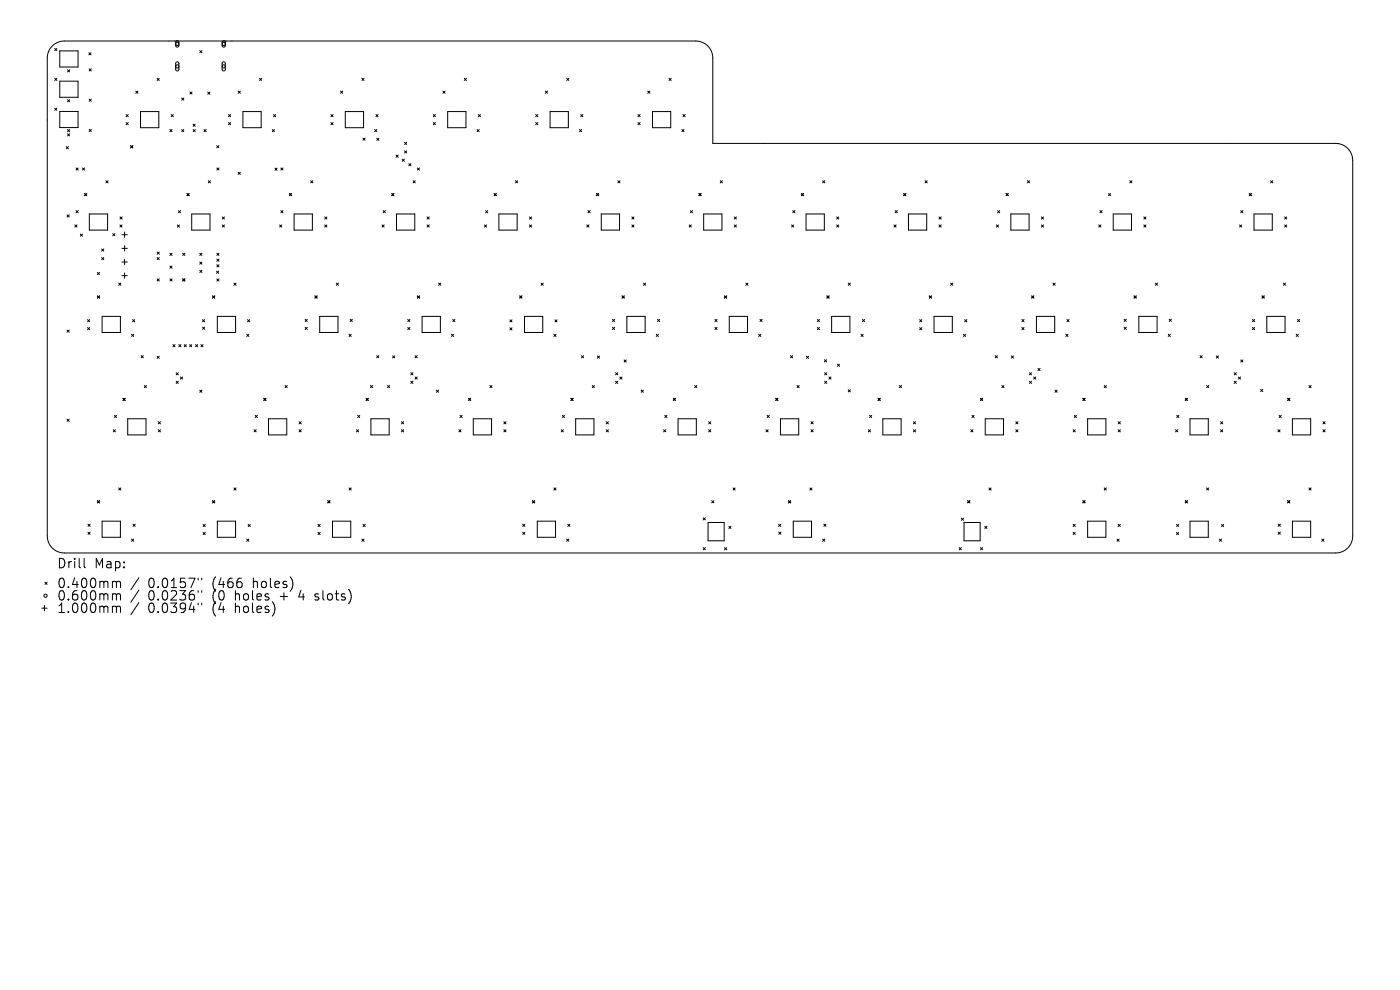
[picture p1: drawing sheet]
<svg xmlns="http://www.w3.org/2000/svg" width="297mm" height="210mm" viewBox="0 0 297 210" stroke-linecap="round" stroke-linejoin="round" font-family="sans-serif">
<defs><g id="words">
<g font-size="2.8">
<text x="12" y="120.8">Drill</text>
<text x="12" y="125">0.400mm</text>
<text x="20" y="120.8">Map:</text>
<text x="31.4" y="125">0.0157&quot;</text>
<text x="45.2" y="125">(466</text>
<text x="53.9" y="125">holes)</text>
<text x="12" y="127.7">0.600mm</text>
<text x="12" y="130.3">1.000mm</text>
<text x="31.4" y="127.7">0.0236&quot;</text>
<text x="31.4" y="130.3">0.0394&quot;</text>
<text x="45.2" y="127.7">(0</text>
<text x="45.2" y="130.3">(4</text>
<text x="50.1" y="127.7">holes</text>
<text x="50.1" y="130.3">holes)</text>
<text x="59.9" y="127.7">+</text>
<text x="64.1" y="127.7">4</text>
<text x="67.7" y="127.7">slots)</text>
</g>
</g></defs>
<g fill="none" stroke="#000" stroke-width=".21">
<path d="M11.1 9.8a3.6 3.6 0 0 1 2.5-1.1h134a3.6 3.6 0 0 1 3.6 3.6v18.1h132.2a3.6 3.6 0 0 1 3.6 3.6v79.7a3.6 3.6 0 0 1-3.6 3.6h-269.8a3.6 3.6 0 0 1-3.6-3.6v-101.4a3.6 3.6 0 0 1 1.1-2.5zM11.6 10.3l.5 .4M11.6 16.6l.5 .5M12.1 10.3l-.5 .4M12.1 16.6l-.5 .5M12.7 10.8h3.9v3.4h-3.9zM12.7 17.2h3.9v3.4h-3.9zM14.3 14.8l.5 .5M14.8 14.8l-.5 .5M18.9 11.2l.4 .4M18.9 14.6l.5 .5M19.3 11.2l-.4 .4"/>
<path d="M19.4 14.6l-.5 .5M28.8 19.3l.5 .5M29.3 19.3l-.5 .5M33.3 16.6l.5 .5M33.8 16.6l-.5 .5M37.4 8.7l.3-.1 .2 .3v.8l-.2 .3-.4-.3zM37.4 13.2l.3-.1 .2 .3v1.4l-.2 .2-.4-.2zM40.3 19.5l.4 .5M40.7 19.5l-.4 .5M42.4 10.7l.4 .5M42.8 10.7l-.4 .5M44.1 19.5l.4 .5"/>
<path d="M44.5 19.5l-.4 .5M47.2 8.7l.4-.1 .2 .3v.8l-.2 .3-.5-.3zM47.2 13.2l.4-.1 .2 .3v1.4l-.3 .2-.4-.2zM50.5 19.3l.5 .5M51 19.3l-.5 .5M55.1 16.6l.4 .5M55.5 16.6l-.4 .5M72.2 19.3l.5 .5M72.7 19.3l-.5 .5M76.8 16.6l.4 .5M77.2 16.6l-.4 .5M94 19.3l.4 .5"/>
<path d="M94.4 19.3l-.4 .5M98.5 16.6l.5 .5M99 16.6l-.5 .5M115.7 19.3l.4 .5M116.1 19.3l-.4 .5M120.2 16.6l.5 .5M120.7 16.6l-.5 .5M137.4 19.3l.5 .5M137.9 19.3l-.5 .5M141.9 16.6l.5 .5M142.4 16.6l-.5 .5M11.6 23l.5 .4"/>
<path d="M12.1 23l-.5 .4M12.7 23.6h3.9v3.5h-3.9zM14.1 31.1l.4 .5M14.3 21.1l.5 .5M14.3 27.5l.5 .4M14.3 28.4l.5 .4M14.5 31.1l-.4 .5M14.8 21.1l-.5 .5M14.8 27.5l-.5 .4M14.8 28.4l-.5 .4M16.1 35.6l.5 .5M16.6 35.6l-.5 .5"/>
<path d="M17.5 35.6l.4 .5M17.9 35.6l-.4 .5M18.9 21l.5 .5M18.9 27.4l.5 .5M19.4 21l-.5 .5M19.4 27.4l-.5 .5M22.5 38.3l.4 .5M22.9 38.3l-.4 .5M26.8 24.3l.4 .5M26.8 26l.4 .5M27.2 24.3l-.4 .5M27.2 26l-.4 .5"/>
<path d="M27.7 30.9l.5 .5M28.2 30.9l-.5 .5M29.8 23.7h3.9v3.4h-3.9zM36 27.5l.5 .4M36.3 24.3l.5 .5M36.5 27.5l-.5 .4M36.8 24.3l-.5 .5M38.5 20.8l.5 .4M38.5 27.5l.5 .4M39 20.8l-.5 .4M39 27.5l-.5 .4M41 26.3l.4 .5"/>
<path d="M41 27.5l.4 .4M41.4 26.3l-.4 .5M41.4 27.5l-.4 .4M43.3 27.5l.4 .4M43.7 27.5l-.4 .4M44.2 38.3l.4 .5M44.6 38.3l-.4 .5M46 30.9l.4 .4M46 35.6l.5 .5M46.4 30.9l-.4 .4M46.5 35.6l-.5 .5M48.5 24.3l.4 .5"/>
<path d="M48.5 26l.4 .5M48.9 24.3l-.4 .5M48.9 26l-.4 .5M50.5 36.5l.5 .5M51 36.5l-.5 .5M51.5 23.7h3.9v3.4h-3.9zM57.8 27.5l.4 .4M58 24.3l.5 .5M58.2 27.5l-.4 .4M58.3 35.7l.5 .4M58.5 24.3l-.5 .5M58.8 35.7l-.5 .4"/>
<path d="M59.6 35.6l.4 .5M60 35.6l-.4 .5M65.9 38.3l.5 .5M66.4 38.3l-.5 .5M70.2 24.3l.5 .5M70.2 26l.5 .5M70.7 24.3l-.5 .5M70.7 26l-.5 .5M73.3 23.7h3.8v3.4h-3.8zM77 29.3l.5 .4M77.5 29.3l-.5 .4M79.5 27.5l.4 .4"/>
<path d="M79.8 24.3l.4 .5M79.9 29.3l.5 .5M79.9 27.5l-.4 .4M80.2 24.3l-.4 .5M80.4 29.3l-.5 .5M84 32.9l.5 .5M84.5 32.9l-.5 .5M85.3 33.8l.5 .4M85.8 33.8l-.5 .4M85.8 30.2l.5 .4M85.8 32l.5 .5M86.3 30.2l-.5 .4"/>
<path d="M86.3 32l-.5 .5M86.7 34.7l.5 .5M87.2 34.7l-.5 .5M87.6 38.3l.5 .5M88.1 38.3l-.5 .5M88.5 35.6l.5 .5M89 35.6l-.5 .5M91.9 24.3l.5 .5M91.9 26l.5 .5M92.4 24.3l-.5 .5M92.4 26l-.5 .5M95 23.7h3.9v3.4h-3.9z"/>
<path d="M101.2 27.5l.5 .4M101.5 24.3l.4 .5M101.7 27.5l-.5 .4M101.9 24.3l-.4 .5M109.4 38.3l.4 .5M109.8 38.3l-.4 .5M113.6 24.3l.5 .5M113.6 26l.5 .5M114.1 24.3l-.5 .5M114.1 26l-.5 .5M116.7 23.7h3.9v3.4h-3.9zM122.9 27.5l.5 .4"/>
<path d="M123.2 24.3l.5 .5M123.4 27.5l-.5 .4M123.7 24.3l-.5 .5M131.1 38.3l.4 .5M131.5 38.3l-.4 .5M135.3 24.3l.5 .4M135.3 26l.5 .4M135.8 24.3l-.5 .4M135.8 26l-.5 .4M138.4 23.7h3.9v3.4h-3.9zM144.7 27.5l.4 .4M144.9 24.3l.5 .4"/>
<path d="M145.1 27.5l-.4 .4M145.4 24.3l-.5 .4M152.8 38.3l.5 .5M153.3 38.3l-.5 .5M174.5 38.3l.5 .5M175 38.3l-.5 .5M196.2 38.3l.5 .5M196.7 38.3l-.5 .5M218 38.3l.4 .5M218.4 38.3l-.4 .5M239.7 38.3l.4 .5M240.1 38.3l-.4 .5"/>
<path d="M269.5 38.3l.5 .5M270 38.3l-.5 .5M14.2 45.6l.5 .4M14.7 45.6l-.5 .4M15.9 47.7l.4 .5M16.1 44.7l.5 .4M16.3 47.7l-.4 .5M16.6 44.7l-.5 .4M17 49.7l.5 .4M17.5 49.7l-.5 .4M17.9 41.1l.5 .4M18.4 41.1l-.5 .4"/>
<path d="M19 45.4h3.8v3.4h-3.8zM20.7 57.8l.4 .4M21.1 57.8l-.4 .4M21.6 52.8l.4 .5M21.6 54.6l.4 .5M22 52.8l-.4 .5M22 54.6l-.4 .5M23.9 49.6l.5 .4M24.4 49.6l-.5 .4M25.4 47.7l.5 .5M25.5 46l.4 .5M25.9 49.8h1.1"/>
<path d="M25.9 52.7h1.1M25.9 55.6h1.1M25.9 58.5h1.1M25.9 47.7l-.5 .5M25.9 46l-.4 .5M26.4 49.2v1.2M26.4 52.1v1.2M26.4 55v1.2M26.4 57.9v1.1M33.3 54.6l.5 .5M33.3 59.2l.5 .4M33.3 53.5l.5 .4"/>
<path d="M33.8 54.6l-.5 .5M33.8 59.2l-.5 .4M33.8 53.5l-.5 .4M36 53.7l.5 .5M36 56.4l.5 .5M36 59.2l.5 .4M36.5 56.4l-.5 .5M36.5 53.7l-.5 .5M36.5 59.2l-.5 .4M37.6 47.7l.5 .5M37.9 44.7l.4 .4M38.1 47.7l-.5 .5"/>
<path d="M38.3 44.7l-.4 .4M38.8 59.2l.4 .4M38.8 53.7l.4 .5M39.2 53.7l-.4 .5M39.2 59.2l-.4 .4M39.7 41.1l.4 .4M40.1 41.1l-.4 .4M40.7 45.4h3.8v3.4h-3.8zM42.4 57.3l.4 .5M42.4 53.7l.4 .5M42.4 55.6l.4 .4M42.8 53.7l-.4 .5"/>
<path d="M42.8 55.6l-.4 .4M42.8 57.3l-.4 .5M45.9 57.5l.5 .5M46 56.2l.5 .4M46 59.2l.5 .4M46 53.7l.5 .5M46 55l.5 .4M46.4 57.5l-.5 .5M46.5 56.2l-.5 .4M46.5 53.7l-.5 .5M46.5 55l-.5 .4M46.5 59.2l-.5 .4"/>
<path d="M47.2 46l.4 .5M47.2 47.7l.4 .5M47.6 46l-.4 .5M47.6 47.7l-.4 .5M59.3 47.7l.5 .5M59.6 44.7l.4 .4M59.8 47.7l-.5 .5M60 44.7l-.4 .4M61.4 41.1l.4 .4M61.8 41.1l-.4 .4M62.4 45.4h3.9v3.4h-3.9zM68.9 46l.4 .5"/>
<path d="M68.9 47.7l.4 .5M69.3 46l-.4 .5M69.3 47.7l-.4 .5M81 47.7l.5 .5M81.3 44.7l.5 .4M81.5 47.7l-.5 .5M81.8 44.7l-.5 .4M83.1 41.1l.5 .4M83.6 41.1l-.5 .4M84.1 45.4h3.9v3.4h-3.9zM90.6 46l.5 .5M90.6 47.7l.5 .5"/>
<path d="M91.1 46l-.5 .5M91.1 47.7l-.5 .5M102.8 47.7l.4 .5M103 44.7l.5 .4M103.2 47.7l-.4 .5M103.5 44.7l-.5 .4M104.8 41.1l.5 .4M105.3 41.1l-.5 .4M105.8 45.4h3.9v3.4h-3.9zM112.3 46l.5 .5M112.3 47.7l.5 .5M112.8 46l-.5 .5"/>
<path d="M112.8 47.7l-.5 .5M124.5 47.7l.4 .5M124.7 44.7l.5 .4M124.9 47.7l-.4 .5M125.2 44.7l-.5 .4M126.6 41.1l.4 .4M127 41.1l-.4 .4M127.6 45.4h3.8v3.4h-3.8zM134 46l.5 .5M134 47.7l.5 .5M134.5 46l-.5 .5M134.5 47.7l-.5 .5"/>
<path d="M146.2 47.7l.5 .5M146.5 44.7l.4 .4M146.7 47.7l-.5 .5M146.9 44.7l-.4 .4M148.3 41.1l.4 .4M148.7 41.1l-.4 .4M149.3 45.4h3.9v3.4h-3.9zM155.8 46l.4 .5M155.8 47.7l.4 .5M156.2 46l-.4 .5M156.2 47.7l-.4 .5M167.9 47.7l.5 .5"/>
<path d="M168.2 44.7l.4 .4M168.4 47.7l-.5 .5M168.6 44.7l-.4 .4M170 41.1l.5 .4M170.5 41.1l-.5 .4M171 45.4h3.9v3.4h-3.9zM177.5 46l.4 .5M177.5 47.7l.4 .5M177.9 46l-.4 .5M177.9 47.7l-.4 .5M189.7 47.7l.4 .5M189.9 44.7l.5 .4"/>
<path d="M190.1 47.7l-.4 .5M190.4 44.7l-.5 .4M191.7 41.1l.5 .4M192.2 41.1l-.5 .4M192.7 45.4h3.9v3.4h-3.9zM199.2 46l.5 .5M199.2 47.7l.5 .5M199.7 46l-.5 .5M199.7 47.7l-.5 .5M211.4 47.7l.4 .5M211.6 44.7l.5 .4M211.8 47.7l-.4 .5"/>
<path d="M212.1 44.7l-.5 .4M213.4 41.1l.5 .4M213.9 41.1l-.5 .4M214.4 45.4h3.9v3.4h-3.9zM220.9 46l.5 .5M220.9 47.7l.5 .5M221.4 46l-.5 .5M221.4 47.7l-.5 .5M233.1 47.7l.5 .5M233.3 44.7l.5 .4M233.6 47.7l-.5 .5M233.8 44.7l-.5 .4"/>
<path d="M235.2 41.1l.4 .4M235.6 41.1l-.4 .4M236.2 45.4h3.8v3.4h-3.8zM242.7 46l.4 .5M242.7 47.7l.4 .5M243.1 46l-.4 .5M243.1 47.7l-.4 .5M263 47.7l.4 .5M263.2 44.7l.5 .4M263.4 47.7l-.4 .5M263.7 44.7l-.5 .4M265 41.1l.5 .4"/>
<path d="M265.5 41.1l-.5 .4M266 45.4h3.9v3.4h-3.9zM272.5 46l.5 .5M272.5 47.7l.5 .5M273 46l-.5 .5M273 47.7l-.5 .5M14.2 70l.5 .5M14.7 70l-.5 .5M18.6 67.8l.4 .4M18.6 69.5l.4 .4M19 67.8l-.4 .4M19 69.5l-.4 .4"/>
<path d="M20.7 62.8l.4 .4M21.1 62.8l-.4 .4M21.7 67.1h3.8v3.4h-3.8zM25.2 60.1l.4 .4M25.6 60.1l-.4 .4M27.9 70.9l.5 .5M28.1 67.8l.5 .4M28.4 70.9l-.5 .5M28.6 67.8l-.5 .4M29.9 75.4l.5 .5M30.4 75.4l-.5 .5M33.3 75.6l.5 .4"/>
<path d="M33.8 75.6l-.5 .4M36.7 73.1l.4 .5M37.1 73.1l-.4 .5M37.4 79.1l.4 .4M37.8 79.1l-.4 .4M37.9 73.1l.5 .5M38.3 80l.4 .4M38.4 73.1l-.5 .5M38.7 80l-.4 .4M39.1 73.1l.4 .5M39.5 73.1l-.4 .5M40.2 73.1l.5 .5"/>
<path d="M40.7 73.1l-.5 .5M41.5 73.1l.4 .5M41.9 73.1l-.4 .5M42.6 73.1l.5 .5M43 67.8l.4 .5M43 69.4l.4 .5M43.1 73.1l-.5 .5M43.4 67.8l-.4 .5M43.4 69.4l-.4 .5M45.1 62.8l.5 .4M45.6 62.8l-.5 .4M46.1 67.1h3.9v3.4h-3.9z"/>
<path d="M49.6 60.1l.5 .4M50.1 60.1l-.5 .4M52.3 70.9l.5 .5M52.5 67.8l.5 .5M52.8 70.9l-.5 .5M53 67.8l-.5 .5M64.7 67.7l.5 .5M64.7 69.4l.5 .5M65.2 67.7l-.5 .5M65.2 69.4l-.5 .5M66.8 62.8l.5 .4M67.3 62.8l-.5 .4"/>
<path d="M67.8 67.1h3.9v3.4h-3.9zM71.3 60.1l.5 .4M71.8 60.1l-.5 .4M74.1 70.9l.4 .5M74.3 67.7l.4 .5M74.5 70.9l-.4 .5M74.7 67.7l-.4 .5M79.9 75.4l.5 .5M80.4 75.4l-.5 .5M83.3 75.5l.4 .4M83.7 75.5l-.4 .4M86.5 67.8l.5 .4"/>
<path d="M86.5 69.5l.5 .4M87 67.8l-.5 .4M87 69.5l-.5 .4M87.1 79.1l.5 .4M87.6 79.1l-.5 .4M88.1 80l.4 .4M88.1 75.4l.4 .5M88.5 80l-.4 .4M88.5 75.4l-.4 .5M88.5 62.8l.5 .4M89 62.8l-.5 .4M89.5 67.1h3.9v3.4h-3.9z"/>
<path d="M93.1 60.1l.4 .4M93.5 60.1l-.4 .4M95.8 70.9l.4 .5M96.1 67.8l.4 .4M96.2 70.9l-.4 .5M96.5 67.8l-.4 .4M108.2 67.8l.4 .5M108.2 69.5l.4 .5M108.6 67.8l-.4 .5M108.6 69.5l-.4 .5M110.3 62.8l.4 .4M110.7 62.8l-.4 .4"/>
<path d="M111.3 67.1h3.8v3.4h-3.8zM114.8 60.1l.4 .4M115.2 60.1l-.4 .4M117.5 70.9l.5 .5M117.7 67.8l.5 .5M118 70.9l-.5 .5M118.2 67.8l-.5 .5M123.4 75.4l.4 .5M123.8 75.4l-.4 .5M126.7 75.5l.5 .5M127.2 75.5l-.5 .5M129.9 67.7l.5 .5"/>
<path d="M129.9 69.4l.5 .5M130.4 67.7l-.5 .5M130.4 69.4l-.5 .5M130.6 79.1l.4 .4M131 79.1l-.4 .4M131.5 80l.5 .4M132 80l-.5 .4M132 62.8l.4 .4M132.4 76.3l.5 .5M132.4 62.8l-.4 .4M132.9 76.3l-.5 .5M133 67.1h3.9v3.4h-3.9z"/>
<path d="M136.5 60.1l.5 .4M137 60.1l-.5 .4M139.2 70.9l.5 .5M139.5 67.7l.4 .5M139.7 70.9l-.5 .5M139.9 67.7l-.4 .5M151.7 67.7l.4 .5M151.7 69.4l.4 .5M152.1 67.7l-.4 .5M152.1 69.4l-.4 .5M153.7 62.8l.5 .4M154.2 62.8l-.5 .4"/>
<path d="M154.7 67.1h3.9v3.4h-3.9zM158.2 60.1l.5 .4M158.7 60.1l-.5 .4M160.9 70.9l.5 .5M161.2 67.7l.5 .5M161.4 70.9l-.5 .5M161.7 67.7l-.5 .5M167.7 75.4l.5 .5M168.2 75.4l-.5 .5M171.1 75.6l.4 .4M171.5 75.6l-.4 .4M173.4 67.8l.5 .4"/>
<path d="M173.4 69.5l.5 .4M173.9 67.8l-.5 .4M173.9 69.5l-.5 .4M174.9 76.3l.5 .5M174.9 79.1l.5 .4M175.4 76.3l-.5 .5M175.4 79.1l-.5 .4M175.4 62.8l.5 .4M175.8 80l.5 .4M175.9 62.8l-.5 .4M176.3 80l-.5 .4M176.4 67.1h3.9v3.4h-3.9z"/>
<path d="M177.7 77.3l.4 .4M178.1 77.3l-.4 .4M179.9 60.1l.5 .4M180.4 60.1l-.5 .4M182.7 70.9l.4 .5M183 67.8l.4 .4M183.1 70.9l-.4 .5M183.4 67.8l-.4 .4M195.1 67.8l.5 .5M195.1 69.5l.5 .5M195.6 67.8l-.5 .5M195.6 69.5l-.5 .5"/>
<path d="M197.1 62.8l.5 .4M197.6 62.8l-.5 .4M198.2 67.1h3.8v3.4h-3.8zM201.7 60.1l.4 .4M202.1 60.1l-.4 .4M204.4 70.9l.4 .5M204.7 67.8l.4 .5M204.8 70.9l-.4 .5M205.1 67.8l-.4 .5M211.1 75.4l.5 .5M211.6 75.4l-.5 .5M214.5 75.5l.5 .5"/>
<path d="M215 75.5l-.5 .5M216.8 67.8l.4 .4M216.8 69.5l.4 .4M217.2 67.8l-.4 .4M217.2 69.5l-.4 .4M218.4 79.1l.4 .4M218.8 79.1l-.4 .4M218.9 62.8l.4 .4M219.3 80l.4 .4M219.3 62.8l-.4 .4M219.7 80l-.4 .4M219.9 67.1h3.8v3.4h-3.8z"/>
<path d="M220.2 78.2l.4 .4M220.6 78.2l-.4 .4M223.4 60.1l.4 .4M223.8 60.1l-.4 .4M226.1 70.9l.5 .5M226.3 67.8l.5 .4M226.6 70.9l-.5 .5M226.8 67.8l-.5 .4M238.5 67.7l.4 .5M238.5 69.4l.4 .5M238.9 67.7l-.4 .5M238.9 69.4l-.4 .5"/>
<path d="M240.6 62.8l.4 .4M241 62.8l-.4 .4M241.6 67.1h3.9v3.4h-3.9zM245.1 60.1l.5 .4M245.6 60.1l-.5 .4M247.8 70.9l.5 .5M248 67.7l.5 .5M248.3 70.9l-.5 .5M248.5 67.7l-.5 .5M254.6 75.4l.4 .5M255 75.4l-.4 .5M258 75.5l.5 .5"/>
<path d="M258.5 75.5l-.5 .5M261.8 79.1l.5 .4M262.3 79.1l-.5 .4M262.7 80l.5 .4M263.2 80l-.5 .4M263.2 76.3l.5 .5M263.7 76.3l-.5 .5M265.7 67.8l.5 .4M265.7 69.5l.5 .4M266.2 67.8l-.5 .4M266.2 69.5l-.5 .4M267.7 62.8l.5 .4"/>
<path d="M268.2 62.8l-.5 .4M268.7 67.1h3.9v3.4h-3.9zM272.3 60.1l.4 .4M272.7 60.1l-.4 .4M275 70.9l.4 .5M275.3 67.8l.4 .4M275.4 70.9l-.4 .5M275.7 67.8l-.4 .4M14.2 88.9l.5 .5M14.7 88.9l-.5 .5M24 91.2l.5 .4M24.3 88.1l.4 .5"/>
<path d="M24.5 91.2l-.5 .4M24.7 88.1l-.4 .5M26.1 84.5l.4 .5M26.5 84.5l-.4 .5M27.1 88.8h3.9v3.5h-3.9zM30.6 81.8l.5 .4M31.1 81.8l-.5 .4M33.6 89.5l.4 .4M33.6 91.2l.4 .4M34 89.5l-.4 .4M34 91.2l-.4 .4M37.4 80.9l.4 .4"/>
<path d="M37.8 80.9l-.4 .4M42.4 82.8l.4 .4M42.8 82.8l-.4 .4M53.9 91.2l.5 .4M54.1 88.1l.5 .5M54.4 91.2l-.5 .4M54.6 88.1l-.5 .5M56 84.5l.4 .5M56.4 84.5l-.4 .5M57 88.8h3.8v3.5h-3.8zM60.5 81.8l.4 .4M60.9 81.8l-.4 .4"/>
<path d="M63.5 89.5l.4 .4M63.5 91.2l.4 .4M63.9 89.5l-.4 .4M63.9 91.2l-.4 .4M75.6 91.2l.5 .4M75.9 88.1l.4 .5M76.1 91.2l-.5 .4M76.3 88.1l-.4 .5M77.7 84.5l.4 .5M78.1 84.5l-.4 .5M78.6 81.8l.4 .4M78.7 88.8h3.9v3.5h-3.9z"/>
<path d="M79 81.8l-.4 .4M82.2 81.8l.5 .4M82.7 81.8l-.5 .4M85.2 89.5l.4 .4M85.2 91.2l.4 .4M85.6 89.5l-.4 .4M85.6 91.2l-.4 .4M87.1 80.9l.5 .4M87.6 80.9l-.5 .4M92.6 82.8l.4 .4M93 82.8l-.4 .4M97.3 91.2l.5 .4"/>
<path d="M97.6 88.1l.4 .5M97.8 91.2l-.5 .4M98 88.1l-.4 .5M99.4 84.5l.5 .5M99.9 84.5l-.5 .5M100.4 88.8h3.9v3.5h-3.9zM103.9 81.8l.5 .4M104.4 81.8l-.5 .4M106.9 89.5l.5 .4M106.9 91.2l.5 .4M107.4 89.5l-.5 .4M107.4 91.2l-.5 .4"/>
<path d="M119.1 91.2l.4 .4M119.3 88.1l.5 .5M119.5 91.2l-.4 .4M119.8 88.1l-.5 .5M121.1 84.5l.5 .5M121.6 84.5l-.5 .5M122.1 88.8h3.9v3.5h-3.9zM125.6 81.8l.5 .4M126.1 81.8l-.5 .4M128.6 89.5l.5 .4M128.6 91.2l.5 .4M129.1 89.5l-.5 .4"/>
<path d="M129.1 91.2l-.5 .4M130.6 80.9l.4 .4M131 80.9l-.4 .4M136 82.8l.5 .4M136.5 82.8l-.5 .4M140.8 91.2l.4 .4M141 88.1l.5 .5M141.2 91.2l-.4 .4M141.5 88.1l-.5 .5M142.8 84.5l.5 .5M143.3 84.5l-.5 .5M143.8 88.8h3.9v3.5h-3.9z"/>
<path d="M147.4 81.8l.4 .4M147.8 81.8l-.4 .4M150.3 89.5l.5 .4M150.3 91.2l.5 .4M150.8 89.5l-.5 .4M150.8 91.2l-.5 .4M162.5 91.2l.5 .4M162.8 88.1l.4 .5M163 91.2l-.5 .4M163.2 88.1l-.4 .5M164.6 84.5l.4 .5M165 84.5l-.4 .5"/>
<path d="M165.6 88.8h3.8v3.5h-3.8zM169.1 81.8l.4 .4M169.5 81.8l-.4 .4M172.1 89.5l.4 .4M172.1 91.2l.4 .4M172.5 89.5l-.4 .4M172.5 91.2l-.4 .4M174.9 80.9l.5 .4M175.4 80.9l-.5 .4M179.9 82.7l.5 .4M180.4 82.7l-.5 .4M184.2 91.2l.5 .4"/>
<path d="M184.5 88.1l.4 .5M184.7 91.2l-.5 .4M184.9 88.1l-.4 .5M186.3 84.5l.4 .5M186.7 84.5l-.4 .5M187.3 88.8h3.9v3.5h-3.9zM190.8 81.8l.5 .4M191.3 81.8l-.5 .4M193.8 89.5l.4 .4M193.8 91.2l.4 .4M194.2 89.5l-.4 .4M194.2 91.2l-.4 .4"/>
<path d="M205.9 91.2l.5 .4M206.2 88.1l.5 .5M206.4 91.2l-.5 .4M206.7 88.1l-.5 .5M208 84.5l.5 .5M208.5 84.5l-.5 .5M209 88.8h3.9v3.5h-3.9zM212.5 81.8l.5 .4M213 81.8l-.5 .4M215.5 89.5l.5 .4M215.5 91.2l.5 .4M216 89.5l-.5 .4"/>
<path d="M216 91.2l-.5 .4M218.4 80.9l.4 .4M218.8 80.9l-.4 .4M223.8 82.8l.5 .4M224.3 82.8l-.5 .4M227.7 91.2l.4 .4M227.9 88.1l.5 .5M228.1 91.2l-.4 .4M228.4 88.1l-.5 .5M229.7 84.5l.5 .5M230.2 84.5l-.5 .5M230.7 88.8h3.9v3.5h-3.9z"/>
<path d="M234.3 81.8l.4 .4M234.7 81.8l-.4 .4M237.2 89.5l.5 .4M237.2 91.2l.5 .4M237.7 89.5l-.5 .4M237.7 91.2l-.5 .4M249.4 91.2l.4 .4M249.6 88.1l.5 .5M249.8 91.2l-.4 .4M250.1 88.1l-.5 .5M251.4 84.5l.5 .5M251.9 84.5l-.5 .5"/>
<path d="M252.5 88.8h3.8v3.5h-3.8zM256 81.8l.4 .4M256.4 81.8l-.4 .4M258.9 89.5l.5 .4M258.9 91.2l.5 .4M259.4 89.5l-.5 .4M259.4 91.2l-.5 .4M261.8 80.9l.5 .4M262.3 80.9l-.5 .4M267.4 82.6l.5 .5M267.9 82.6l-.5 .5M271.1 91.2l.5 .4"/>
<path d="M271.4 88.1l.4 .5M271.6 91.2l-.5 .4M271.8 88.1l-.4 .5M273.2 84.5l.4 .5M273.6 84.5l-.4 .5M274.2 88.8h3.9v3.5h-3.9zM277.7 81.8l.5 .4M278.2 81.8l-.5 .4M280.7 89.5l.4 .4M280.7 91.2l.4 .4M281.1 89.5l-.4 .4M281.1 91.2l-.4 .4"/>
<path d="M17.8 118.4v1.8l.3 .2M18.7 111.2l.4 .5M18.7 112.9l.4 .4M19.1 111.2l-.4 .5M19.1 112.9l-.4 .4M20.7 106.2l.4 .5M21.1 106.2l-.4 .5M21.7 110.6h3.8v3.4h-3.8zM25.2 103.5l.4 .5M25.6 103.5l-.4 .5M27.9 114.4l.5 .4M28.2 111.2l.5 .5"/>
<path d="M28.4 114.4l-.5 .4M28.7 111.2l-.5 .5M43.1 111.2l.4 .5M43.1 112.9l.4 .5M43.5 111.2l-.4 .5M43.5 112.9l-.4 .5M45.1 106.2l.5 .5M45.6 106.2l-.5 .5M46.1 110.6h3.9v3.4h-3.9zM49.6 103.5l.5 .5M50.1 103.5l-.5 .5M52.3 114.4l.5 .4"/>
<path d="M52.6 111.2l.5 .5M52.8 114.4l-.5 .4M53.1 111.2l-.5 .5M67.5 111.2l.4 .5M67.5 112.9l.4 .5M67.9 111.2l-.4 .5M67.9 112.9l-.4 .5M69.5 106.2l.5 .5M70 106.2l-.5 .5M70.5 110.6h3.9v3.4h-3.9zM74.1 103.5l.4 .5M74.5 103.5l-.4 .5"/>
<path d="M76.8 114.4l.4 .4M77 111.2l.5 .5M77.2 114.4l-.4 .4M77.5 111.2l-.5 .5M110.9 111.2l.4 .5M110.9 112.9l.4 .5M111.3 111.2l-.4 .5M111.3 112.9l-.4 .5M113 106.2l.4 .5M113.4 106.2l-.4 .5M114 110.6h3.9v3.4h-3.9zM117.5 103.5l.5 .5"/>
<path d="M118 103.5l-.5 .5M120.2 114.4l.5 .4M120.4 111.2l.5 .5M120.7 114.4l-.5 .4M120.9 111.2l-.5 .5M149.2 109.8l.4 .5M149.2 116.2l.4 .4M149.6 109.8l-.4 .5M149.6 116.2l-.4 .4M150.2 110.8h3.4v3.9h-3.4zM151 106.2l.4 .5M151.4 106.2l-.4 .5"/>
<path d="M153.7 116.2l.5 .4M154.2 116.2l-.5 .4M154.6 111.6l.5 .5M155.1 111.6l-.5 .5M155.5 103.5l.5 .5M156 103.5l-.5 .5M165.2 111.2l.4 .5M165.2 112.9l.5 .4M165.6 111.2l-.4 .5M165.7 112.9l-.5 .4M167.3 106.2l.4 .5M167.7 106.2l-.4 .5"/>
<path d="M168.3 110.6h3.9v3.4h-3.9zM171.8 103.5l.5 .5M172.3 103.5l-.5 .5M174.5 114.4l.5 .4M174.8 111.2l.4 .4M175 114.4l-.5 .4M175.2 111.2l-.4 .4M203.5 116.2l.4 .4M203.9 116.2l-.4 .4M203.9 109.9l.5 .5M204.4 109.9l-.5 .5M204.5 110.8h3.4v3.9h-3.4z"/>
<path d="M205.3 106.2l.4 .5M205.7 106.2l-.4 .5M208 116.2l.5 .4M208.5 116.2l-.5 .4M208.9 111.6l.5 .5M209.4 111.6l-.5 .5M209.8 103.5l.5 .5M210.3 103.5l-.5 .5M227.7 111.2l.4 .5M227.7 112.9l.4 .5M228.1 111.2l-.4 .5M228.1 112.9l-.4 .5"/>
<path d="M229.7 106.2l.5 .5M230.2 106.2l-.5 .5M230.7 110.6h3.9v3.4h-3.9zM234.3 103.5l.4 .5M234.7 103.5l-.4 .5M237 114.4l.4 .4M237.2 111.2l.5 .5M237.4 114.4l-.4 .4M237.7 111.2l-.5 .5M249.6 112.9l.4 .5M249.6 111.2l.5 .5M250 112.9l-.4 .5"/>
<path d="M250.1 111.2l-.5 .5M251.4 106.2l.5 .5M251.9 106.2l-.5 .5M252.5 110.6h3.8v3.4h-3.8zM256 103.5l.4 .5M256.4 103.5l-.4 .5M258.7 114.4l.4 .4M259.1 111.2l.5 .5M259.1 114.4l-.4 .4M259.6 111.2l-.5 .5M271.2 112.9l.4 .4M271.2 111.2l.4 .4"/>
<path d="M271.6 111.2l-.4 .4M271.6 112.9l-.4 .4M273.2 106.2l.4 .5M273.6 106.2l-.4 .5M274.2 110.6h3.9v3.4h-3.9zM277.7 103.5l.5 .5M278.2 103.5l-.5 .5M280.4 114.4l.5 .4M280.9 114.4l-.5 .4M8.9 129h1.1M9.4 128.4v1.2M9.5 123.5l.5 .5"/>
<path d="M10 123.5l-.5 .5M24.1 123.3h.3l.3 .3M24.1 126h.3l.3 .2M24.1 128.6l.5 .1 .1 .2M24.7 123.6l.3-.3 .5 .1 .1 1.2M24.7 126.2l.3-.2 .5 .1 .1 1.2M24.7 128.9l.3-.3 .5 .1 .1 1.2M24.7 123.6v1M24.7 126.2v1.1M24.7 128.9v1M29.5 122.6l-1.7 2.5M29.5 125.2l-1.7 2.6"/>
<path d="M29.5 127.8l-1.7 2.6M42 122.6v.4M42 125.3v.4M42 127.9v.4M42.8 122.6v.4M42.8 125.3v.4M42.8 127.9v.4M66.8 127.2l.2 .1M66.9 126.1v.4"/>
<circle cx="37.6" cy="9.3" r=".34"/>
<circle cx="37.6" cy="14.1" r=".34"/>
<circle cx="47.5" cy="9.3" r=".34"/>
<circle cx="47.5" cy="14.1" r=".34"/>
<circle cx="9.7" cy="126.4" r=".34"/>
</g>
<use href="#words"/>
</svg>
